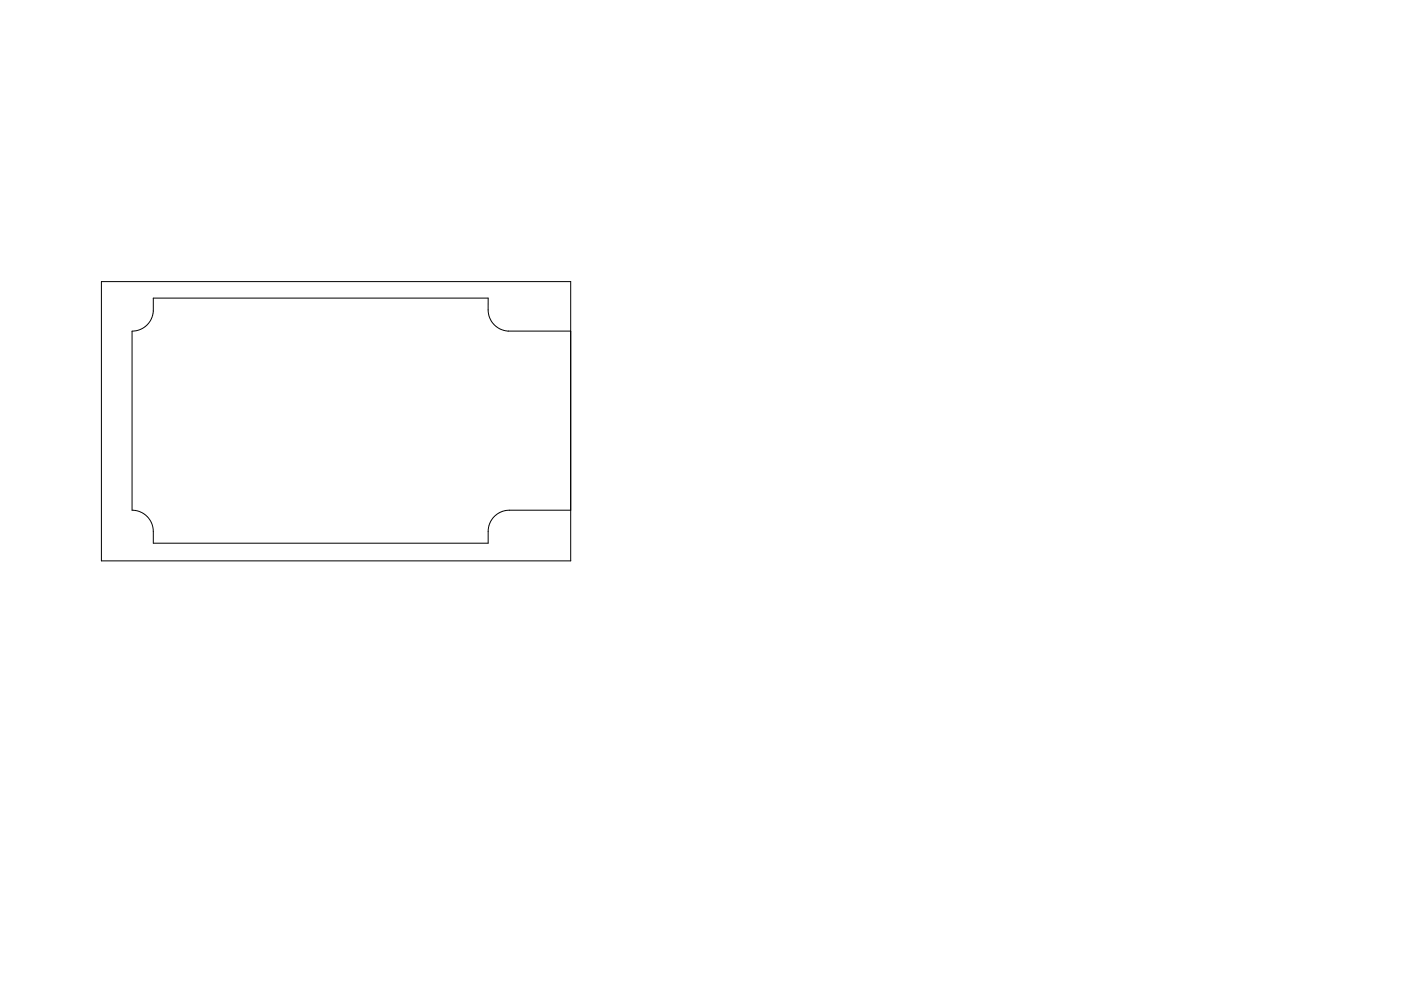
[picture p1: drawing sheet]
<svg xmlns="http://www.w3.org/2000/svg" width="297mm" height="210mm" viewBox="0 0 297 210" stroke-linecap="round" stroke-linejoin="round" font-family="sans-serif">
<path d="M21.5 59.7h99.5v59.3h-99.5zM121 70.2h-13.2a4.5 4.5 0 0 1-4.3-4.5v-2.5h-71v2.8a4.5 4.5 0 0 1-4.5 4.3v37.9a4.5 4.5 0 0 1 4.5 4.5v2.5h71v-2.5a4.5 4.5 0 0 1 4.5-4.5h13" fill="none" stroke="#000" stroke-width=".21"/>
</svg>
